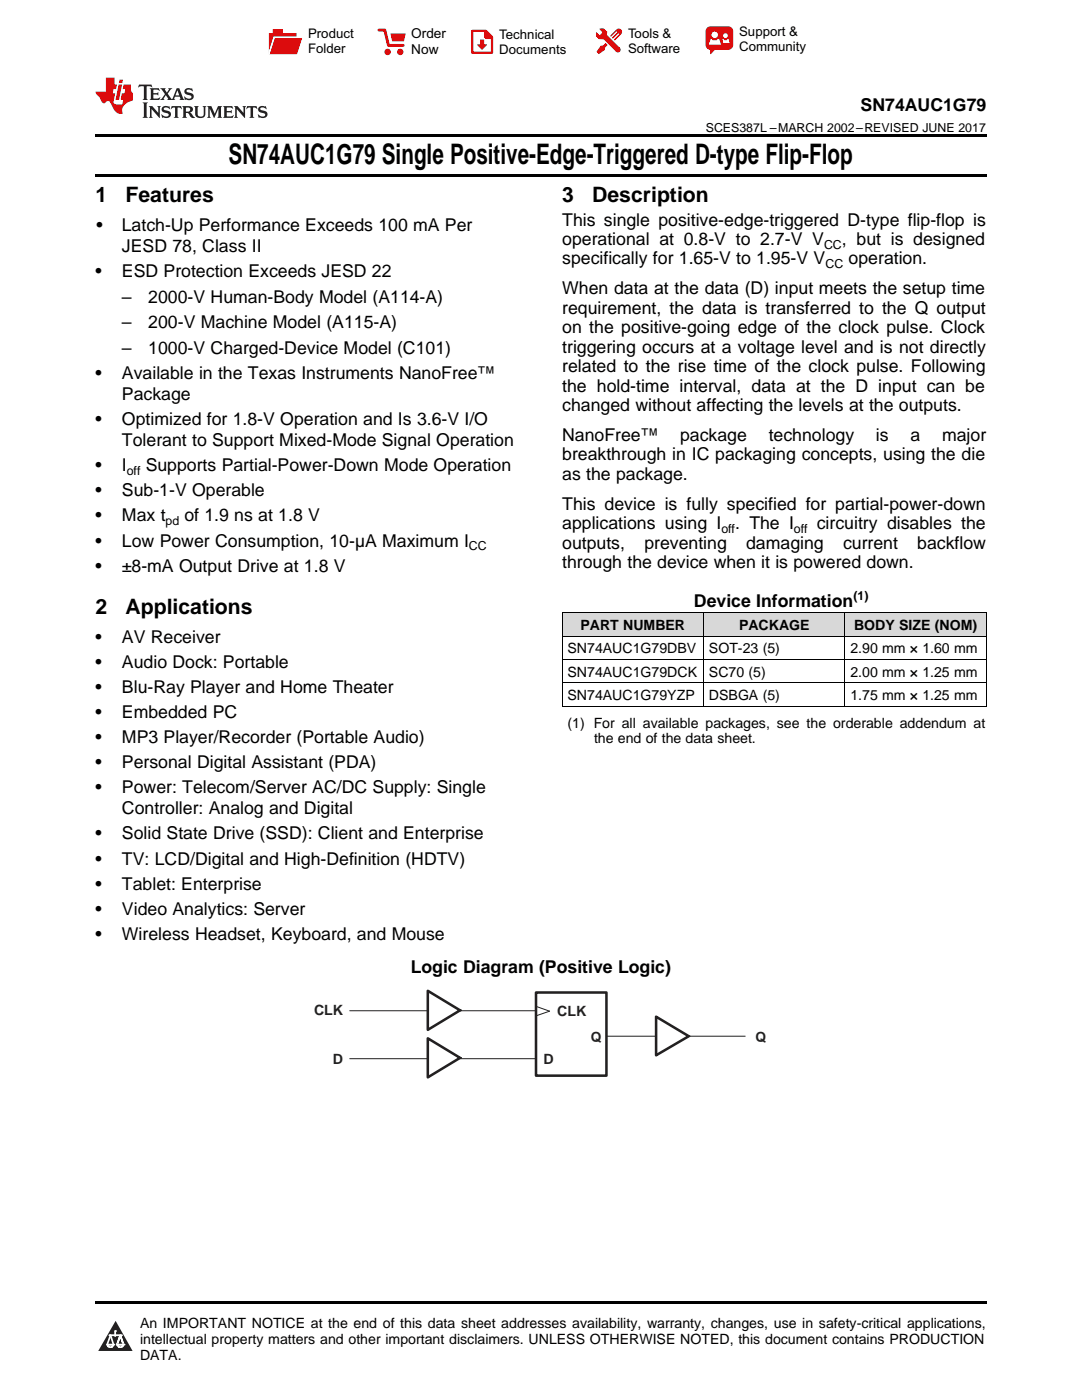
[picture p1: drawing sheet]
<svg xmlns="http://www.w3.org/2000/svg" width="216mm" height="279mm" viewBox="0 0 216 279" stroke-linecap="round" stroke-linejoin="round" font-family="sans-serif">
<defs><g id="words">
<text font-size="5.6" x="45.6" y="32.8">SN74AUC1G79 Single Positive-Edge-Triggered D-type Flip-Flop</text>
<g font-size="4.2">
<text x="19" y="40.4">1</text>
<text x="25" y="40.4">Features</text>
<text x="112.2" y="40.4">3</text>
<text x="118.2" y="40.4">Description</text>
<text x="19" y="122.5">2</text>
<text x="25" y="122.5">Applications</text>
</g>
<g font-size="3.5">
<text x="171.7" y="22.2">SN74AUC1G79</text>
<text x="19.2" y="46.1">•</text>
<text x="24.3" y="46.1">Latch-Up Performance Exceeds 100 mA Per</text>
<text x="112.2" y="45">This single positive-edge-triggered D-type flip-flop is</text>
<text x="24.3" y="50.3">JESD 78, Class II</text>
<text x="112.2" y="48.9">operational at 0.8-V to 2.7-V V</text>
<text x="112.2" y="52.8">specifically for 1.65-V to 1.95-V V</text>
<text x="168" y="48.9">, but is designed</text>
<text x="169.3" y="52.8">operation.</text>
<text x="19" y="55.3">•</text>
<text x="24.3" y="55.3">ESD Protection Exceeds JESD 22</text>
<text x="112.2" y="58.7">When data at the data (D) input meets the setup time</text>
<text x="24.3" y="60.4">–</text>
<text x="24.3" y="65.5">–</text>
<text x="29.6" y="60.4">2000-V Human-Body Model (A114-A)</text>
<text x="29.6" y="65.5">200-V Machine Model (A115-A)</text>
<text x="112.2" y="62.6">requirement, the data is transferred to the Q output</text>
<text x="24.3" y="70.6">–</text>
<text x="29.6" y="70.6">1000-V Charged-Device Model (C101)</text>
<text x="112.2" y="66.5">on the positive-going edge of the clock pulse. Clock</text>
<text x="112.2" y="70.4">triggering occurs at a voltage level and is not directly</text>
<text x="19" y="75.6">•</text>
<text x="24.3" y="75.6">Available in the Texas Instruments NanoFree™</text>
<text x="112.2" y="74.3">related to the rise time of the clock pulse. Following</text>
<text x="24.3" y="79.8">Package</text>
<text x="112.2" y="78.1">the hold-time interval, data at the D input can be</text>
<text x="112.2" y="82">changed without affecting the levels at the outputs.</text>
<text x="19" y="84.8">•</text>
<text x="24.3" y="84.8">Optimized for 1.8-V Operation and Is 3.6-V I/O</text>
<text x="24.3" y="89">Tolerant to Support Mixed-Mode Signal Operation</text>
<text x="112.2" y="88">NanoFree™</text>
<text x="135.7" y="88">package</text>
<text x="153.4" y="88">technology</text>
<text x="174.8" y="88">is</text>
<text x="181.7" y="88">a</text>
<text x="188" y="88">major</text>
<text x="19" y="94.1">•</text>
<text x="24.3" y="94.1">I</text>
<text x="29.1" y="94.1">Supports Partial-Power-Down Mode Operation</text>
<text x="112.2" y="91.9">breakthrough in IC packaging concepts, using the die</text>
<text x="112.2" y="95.7">as the package.</text>
<text x="19" y="99.1">•</text>
<text x="24.3" y="99.1">Sub-1-V Operable</text>
<text x="112.2" y="101.7">This device is fully specified for partial-power-down</text>
<text x="19" y="104.1">•</text>
<text x="24.3" y="104.1">Max t</text>
<text x="36.8" y="104.1">of 1.9 ns at 1.8 V</text>
<text x="112.2" y="105.6">applications using I</text>
<text x="146.7" y="105.6">. The I</text>
<text x="163" y="105.6">circuitry disables the</text>
<text x="19" y="109.1">•</text>
<text x="24.3" y="109.1">Low Power Consumption, 10-µA Maximum I</text>
<text x="112.2" y="109.5">outputs,</text>
<text x="112.2" y="113.3">through the device when it is powered down.</text>
<text x="128.6" y="109.5">preventing</text>
<text x="148.9" y="109.5">damaging</text>
<text x="168.2" y="109.5">current</text>
<text x="183" y="109.5">backflow</text>
<text x="19" y="114.1">•</text>
<text x="24.3" y="114.1">±8-mA Output Drive at 1.8 V</text>
<text x="138.5" y="121.1">Device Information</text>
<text x="19" y="128.2">•</text>
<text x="24.3" y="128.2">AV Receiver</text>
<text x="19" y="133.2">•</text>
<text x="24.3" y="133.2">Audio Dock: Portable</text>
<text x="19" y="138.3">•</text>
<text x="19" y="143.3">•</text>
<text x="24.3" y="138.3">Blu-Ray Player and Home Theater</text>
<text x="24.3" y="143.3">Embedded PC</text>
<text x="19" y="148.3">•</text>
<text x="24.3" y="148.3">MP3 Player/Recorder (Portable Audio)</text>
<text x="19" y="153.3">•</text>
<text x="24.3" y="153.3">Personal Digital Assistant (PDA)</text>
<text x="19" y="158.3">•</text>
<text x="24.3" y="158.3">Power: Telecom/Server AC/DC Supply: Single</text>
<text x="19" y="167.5">•</text>
<text x="24.3" y="162.5">Controller: Analog and Digital</text>
<text x="24.3" y="167.5">Solid State Drive (SSD): Client and Enterprise</text>
<text x="19" y="172.5">•</text>
<text x="24.3" y="172.5">TV: LCD/Digital and High-Definition (HDTV)</text>
<text x="19" y="177.6">•</text>
<text x="24.3" y="177.6">Tablet: Enterprise</text>
<text x="19" y="182.6">•</text>
<text x="24.3" y="182.6">Video Analytics: Server</text>
<text x="19" y="187.6">•</text>
<text x="24.3" y="187.6">Wireless Headset, Keyboard, and Mouse</text>
<text x="82" y="194.3">Logic Diagram (Positive Logic)</text>
</g>
<g font-size="2.8">
<text x="115.8" y="125.7">PART NUMBER</text>
<text x="147.5" y="125.7">PACKAGE</text>
<text x="170.4" y="125.7">BODY SIZE (NOM)</text>
<text x="113.2" y="130.4">SN74AUC1G79DBV</text>
<text x="141.5" y="130.4">SOT-23 (5)</text>
<text x="169.7" y="130.4">2.90 mm × 1.60 mm</text>
<text x="113.2" y="135">SN74AUC1G79DCK</text>
<text x="141.5" y="135">SC70 (5)</text>
<text x="169.7" y="135">2.00 mm × 1.25 mm</text>
<text x="113.2" y="139.7">SN74AUC1G79YZP</text>
<text x="141.5" y="139.7">DSBGA (5)</text>
<text x="169.7" y="139.7">1.75 mm × 1.25 mm</text>
<text x="113.2" y="145.2">(1) For all available packages, see the orderable addendum at</text>
<text x="118.5" y="148.4">the end of the data sheet.</text>
<text x="27.9" y="265">An IMPORTANT NOTICE at the end of this data sheet addresses availability, warranty, changes, use in safety-critical applications,</text>
<text x="27.9" y="268.2">intellectual property matters and other important disclaimers. UNLESS OTHERWISE NOTED, this document contains PRODUCTION</text>
<text x="27.9" y="271.4">DATA.</text>
</g>
<g font-size="2.8" fill="#231f20">
<text x="62.7" y="202.6">CLK</text>
<text x="111.2" y="202.8">CLK</text>
<text x="117.9" y="208">Q</text>
<text x="150.7" y="208">Q</text>
<text x="66.4" y="212.4">D</text>
<text x="108.5" y="212.3">D</text>
</g>
<g font-size="2.7">
<text x="82.1" y="7.7">Order</text>
<text x="82.1" y="10.7">Now</text>
</g>
<g font-size="2.6">
<text x="61.5" y="7.6">Product</text>
<text x="61.5" y="10.6">Folder</text>
<text x="99.6" y="7.8">Technical</text>
<text x="99.6" y="10.8">Documents</text>
<text x="125.3" y="7.6">Tools &amp;</text>
<text x="125.3" y="10.6">Software</text>
<text x="147.5" y="7.2">Support &amp;</text>
<text x="147.5" y="10.2">Community</text>
</g>
<g font-size="2.5">
<text x="140.8" y="26.3">SCES387L –MARCH 2002–REVISED JUNE 2017</text>
<text x="164.4" y="49.6">CC</text>
<text x="164.7" y="53.5">CC</text>
<text x="25.3" y="94.8">off</text>
<text x="33" y="104.8">pd</text>
<text x="143.9" y="106.3">off</text>
<text x="158.4" y="106.3">off</text>
<text x="93.6" y="109.8">CC</text>
<text x="170.3" y="119.7">(1)</text>
</g>
</g></defs>
<g fill="#d8d8d8">
<path d="M112.2 122.3h28.2v4.7h-28.2z"/>
<path d="M140.4 122.3h28.2v4.7h-28.2z"/>
<path d="M168.6 122.3h28.2v4.7h-28.2z"/>
</g>
<path d="M23.1 263.6l3.4 6h-6.9z" fill="#231f20"/>
<path d="M21.4 268.3h1.2l-.3 .6h-.3a.55 .55 0 0 1-.6-.6z" fill-rule="evenodd" fill="#fff"/>
<path d="M21.4 268.3h1.2l-.3 .6h-.3a.55 .55 0 0 1-.6-.6z" fill="none" stroke="#231f20" stroke-width=".34"/>
<path d="M21.4 268.3l1.2 .1-.3 .5h-.5z" fill="none" stroke="#fff" stroke-width=".34"/>
<path d="M23 266.6h.1" fill="none" stroke="#fff" stroke-width=".34"/>
<path d="M23 265.6v1z" fill="#fff"/>
<path d="M23 265.6v1z" fill="none" stroke="#fff" stroke-width=".34"/>
<circle cx="23" cy="265.6" r=".17" fill="#fff"/>
<path d="M21.9 266.5h.1" fill="none" stroke="#fff" stroke-width=".34"/>
<path d="M21.9 266.5h2.3z" fill="#fff"/>
<path d="M21.9 266.5h2.3z" fill="none" stroke="#fff" stroke-width=".34"/>
<circle cx="24.2" cy="266.5" r=".17" fill="#fff"/>
<path d="M23.3 268.3h.1" fill="none" stroke="#fff" stroke-width=".34"/>
<path d="M24 266.5l-.7 1.8z" fill="#fff"/>
<path d="M24 266.5l-.7 1.8z" fill="none" stroke="#fff" stroke-width=".34"/>
<path d="M24 266.5l.7 1.8z" fill="#fff"/>
<path d="M24 266.5l.7 1.8z" fill="none" stroke="#fff" stroke-width=".34"/>
<path d="M24.6 268.3h.1" fill="none" stroke="#fff" stroke-width=".34"/>
<circle cx="21.4" cy="268.3" r=".17" fill="#fff"/>
<path d="M22.1 266.5l-.7 1.8z" fill="#fff"/>
<path d="M22.1 266.5l-.7 1.8z" fill="none" stroke="#fff" stroke-width=".34"/>
<path d="M22.1 266.5l.5 1.8z" fill="#fff"/>
<path d="M22.1 266.5l.5 1.8z" fill="none" stroke="#fff" stroke-width=".34"/>
<circle cx="22.6" cy="268.3" r=".17" fill="#fff"/>
<path d="M23.4 268.3h1.3a.65 .65 0 0 1-.7 .6 .65 .65 0 0 1-.6-.6z" fill-rule="evenodd" fill="#fff"/>
<path d="M23.4 268.3h1.3a.65 .65 0 0 1-.7 .6 .65 .65 0 0 1-.6-.6z" fill="none" stroke="#231f20" stroke-width=".34"/>
<path d="M23.4 268.3h1.3l-.4 .6h-.6z" fill="none" stroke="#fff" stroke-width=".34"/>
<path d="M23.3 268.3h.1" fill="none" stroke="#fff" stroke-width=".34"/>
<circle cx="24.7" cy="268.3" r=".17" fill="#fff"/>
<path d="M19 259.7h177.8v.5h-177.8z" fill="#000"/>
<path d="M107 198.1h14v16.6h-14z" fill="#fff"/>
<path d="M107 198.1h14v16.6h-14z" fill="none" stroke="#231f20" stroke-width=".51"/>
<path d="M69.8 201.7h37M69.8 211.3h37.2M107 200.9l2.7 .9-2.7 .9M121 206.8h27.7" fill="none" stroke="#231f20" stroke-width=".2"/>
<path d="M130.9 202.9l6.5 3.9-6.5 3.8z" fill="#fff"/>
<path d="M130.9 202.9l6.5 3.9-6.5 3.8z" fill="none" stroke="#231f20" stroke-width=".51"/>
<circle cx="137.4" cy="206.8" r=".17" fill="#231f20"/>
<path d="M85.4 197.7l6.4 3.9-6.4 3.9z" fill="#fff"/>
<path d="M85.4 197.7l6.4 3.9-6.4 3.9z" fill="none" stroke="#231f20" stroke-width=".51"/>
<circle cx="91.8" cy="201.6" r=".17" fill="#231f20"/>
<path d="M85.4 207.2l6.4 3.9-6.4 3.9z" fill="#fff"/>
<path d="M85.4 207.2l6.4 3.9-6.4 3.9z" fill="none" stroke="#231f20" stroke-width=".51"/>
<circle cx="91.8" cy="211.1" r=".17" fill="#231f20"/>
<path d="M112.2 136.3h84.6M112.2 131.6h84.6M112.2 126.9h84.6M112.2 122.3h84.6M112.2 122.3v18.7M140.4 122.3v18.7M168.6 122.3v18.7M196.8 122.3v18.7M112.2 140.9h84.6" fill="none" stroke="#000" stroke-width=".2"/>
<path d="M19 34.8h177.8v.5h-177.8zM19 26.8h177.8v.6h-177.8zM112.2 140.9l.1 .1zM168.5 140.9l.1 .1zM196.7 140.9l.1 .1z" fill="#000"/>
<path d="M27.7 16.9l-.1 .6 .6-.3h.5v.2v2.2l-.2 .4h1l-.2-.4v-2.2v-.2h.5l.6 .3-.2-.6zM29.9 17.6l.2 .4v1.6l-.2 .4h1.9l.1-.6a1.09 1.09 0 0 1-1.3 .1v-.6h.6l.4 .2v-.7l-.2 .2h-.8v-.6l.2-.1a1.01 1.01 0 0 1 1 .3l-.1-.6zM32 17.6l.9 1.2-1 1.2h.9l-.2-.3 .5-.7 .5 .7-.3 .3h1.7l-.2-.3 .1-.4h1l.1 .4-.2 .3h1l-.3-.4-.7-2h-.5l-1 2.2-.8-1.1 .9-1.1h-.9l.2 .2-.4 .7-.4-.7 .2-.2zM35.4 18l.4 1h-.8zM37 17.7a.66 .66 0 0 0-.2 .8 .66 .66 0 0 0 .6 .4l.7 .2 .1 .2a.8 .8 0 0 1-.7 .4 .8 .8 0 0 1-.7-.5l.1 .8 .2-.2a.94 .94 0 0 0 1.1 .1 .94 .94 0 0 0 .4-.9 1.48 1.48 0 0 0-1.3-.6v-.4a1.1 1.1 0 0 1 1.2 .2l-.2-.6-.2 .1-.5-.1zM28.5 20.4l.2 .4v2.3l-.2 .4h1l-.2-.4v-2.3l.2-.4zM29.7 21.2l.2 .4v1.5l-.2 .4h.8l-.3-.4 .1-1.3 1.6 1.8v-2l.2-.4h-.7l.2 .2v1.1l-1.2-1.3zM32.5 21.3a.66 .66 0 0 0-.2 .8 .66 .66 0 0 0 .6 .4l.6 .2 .2 .2a.8 .8 0 0 1-.8 .4 .8 .8 0 0 1-.7-.5l.2 .7 .2-.1a.94 .94 0 0 0 1 .1 .94 .94 0 0 0 .5-1 1.47 1.47 0 0 0-1.3-.6l-.1-.3a1.1 1.1 0 0 1 1.3 .2l-.2-.6-.2 .1-.5-.2zM34.3 21.2l-.2 .6a.64 .64 0 0 1 .8-.3v1.6l-.2 .4h1l-.3-.4 .1-1.6a.66 .66 0 0 1 .8 .3l-.2-.6zM36.3 21.2l.3 .4v1.5l-.3 .4h1l-.2-.2v-.7h.5l.1 .1a.8 .8 0 0 0 1.2 .7l-1-1a.62 .62 0 0 0 .6-.5 .62 .62 0 0 0-.6-.7zM37.1 21.5h.1a.48 .48 0 0 1 .6 0 .48 .48 0 0 1 .1 .6l-.2 .1-.6 .1zM38.7 21.2l.2 .2a2.29 2.29 0 0 0 .4 2 1.05 1.05 0 0 0 1.7-.7v-1.3l.2-.2h-.8l.2 .4v1.1a.61 .61 0 0 1-.6 .6 .61 .61 0 0 1-.6-.6v-1.1l.3-.4zM41.3 21.2l.3 .4v1.5l-.3 .4h.8l-.2-.4v-1.4l.8 1.9 .9-1.9v1.4l-.2 .4h.9l-.2-.4v-1.5l.2-.4h-.8l-.7 1.5-.6-1.5zM44.5 21.2l.2 .4v1.5l-.2 .4h1.9l.2-.6a1.1 1.1 0 0 1-1.4 .2v-.7h.6l.4 .2v-.6l-.2 .1-.8 .1v-.6l.2-.1a1.02 1.02 0 0 1 1.1 .2l-.2-.5zM46.7 21.2l.2 .4v1.5l-.2 .4h.8l-.3-.4 .1-1.3 1.6 1.8v-2l.2-.4h-.7l.2 .2v1.1l-1.2-1.3zM49.3 21.2l-.1 .6a.64 .64 0 0 1 .8-.3v1.6l-.3 .4h1l-.2-.4v-1.6a.66 .66 0 0 1 .8 .3l-.1-.6zM51.7 21.3a.66 .66 0 0 0-.2 .7 .66 .66 0 0 0 .7 .5l.6 .2 .1 .2a.8 .8 0 0 1-.7 .4 .8 .8 0 0 1-.7-.5l.1 .7 .2-.1a.94 .94 0 0 0 1.1 .1 .94 .94 0 0 0 .4-1 1.48 1.48 0 0 0-1.2-.6l-.1-.3a1.1 1.1 0 0 1 1.2 .2l-.2-.6-.1 .1-.6-.2z" fill="#231f20"/>
<path d="M21.1 15.5v2.8h-2v.4l.9 .9a.96 .96 0 0 0 1 1 .59 .59 0 0 1 .5-.4 .59 .59 0 0 1 .5 .3l.4 .8a1.61 1.61 0 0 0 2.1 1.3 1.63 1.63 0 0 1 1.1-2.2l.9-.3v-1.5a1.6 1.6 0 0 1-.4-1.7h-1.4l-.2 .9h.5l-.2 .8h-.5l-.2 1v.3h.5l-.2 .9h-.7a.74 .74 0 0 1-1-.6l.3-1.6h-.5l.2-.8h.5l.1-.9h-.4v-1.4zM23.7 16.9l-.7 3h.8l.6-3zM23.8 15.9l-.1 .7h.7l.2-.7z" fill="#ee1d23"/>
<g fill="#d60000">
<path d="M54.4 5.8h2v.8h2.8v4.2h-5.5v-4.2h.7z" fill-rule="evenodd"/>
<path d="M54.7 7.5h5.6l-1 3.3h-5.6z" fill-rule="evenodd"/>
</g>
<path d="M54.6 7.4h5.8l-.1 .1h-5.5l-1.1 3.3z" fill-rule="evenodd" fill="#fff"/>
<path d="M54.6 7.4h5.8l-.1 .1h-5.5l-1.1 3.3z" fill="none" stroke="#fff" stroke-width=".2"/>
<path d="M75.6 6h1.2l.7 3.1h3" fill="none" stroke="#d60000" stroke-width=".56"/>
<g fill="#d60000">
<path d="M77.9 6.7h3.1l-.4 1.5h-2.3z" fill-rule="evenodd"/>
<circle cx="77.3" cy="10.4" r=".64"/>
<circle cx="79.9" cy="10.4" r=".64"/>
</g>
<path d="M94.2 6.2h2.7l1.3 1.2v3.1h-4z" fill="none" stroke="#d60000" stroke-width=".44"/>
<g fill="#d60000">
<path d="M95.8 7.9h.8v1h.6l-1 1.1-1-1v-.1h.6z" fill-rule="evenodd"/>
<path d="M96.6 6.2h.3l1.3 1.2v.4h-1.3l-.3-.4z" fill-rule="evenodd"/>
<path d="M119.6 5.7h.9l.6 .6 .1 .7 2.5 2.5-.8 .8-2.3-2.3-1.1-.2-.6-.6v-.8l.7 .6 .5-.4v-.2l-.4-.5z" fill-rule="evenodd"/>
<path d="M119.9 9.1h.4l.5-.5 .4 .4-.5 .5v.4l-1.2 .9-.5-.5z" fill-rule="evenodd"/>
<path d="M123 5.9a.67 .67 0 0 1 .9 0 .67 .67 0 0 1 0 .9z" fill-rule="evenodd"/>
<path d="M123 5.9l.9 .9-1.2 1.2h-.2l.1-.2 .9-.9 .1-.2h-.3l-.9 1h-.2v-.2l.9-1 .1-.2h-.3l-.9 1h-.2v-.2z" fill-rule="evenodd"/>
<circle cx="123.3" cy="9.9" r=".54"/>
</g>
<path d="M121.1 6.3l-.1 .7" fill="none" stroke="#d60000" stroke-width=".2"/>
<g fill="#d60000">
<path d="M141.1 5.5l.6-.2h3.6a.95 .95 0 0 1 1 .9v2.8a.95 .95 0 0 1-1 .9h-3.6a.95 .95 0 0 1-.9-.9v-2.8z" fill-rule="evenodd"/>
<path d="M141.7 9.9h.9l-.7 .9h-.2z" fill-rule="evenodd"/>
</g>
<g fill="#fff">
<path d="M144.3 8.6h1.3z"/>
<path d="M141.8 7.8h.3l.1 .2h.8l.2-.2h.3l.4 1.1h-2.5z" fill-rule="evenodd"/>
<path d="M144.2 7.8h.2l.2 .2h.4l.2-.2h.2l.2 .8h-1.3z" fill-rule="evenodd"/>
<circle cx="142.6" cy="6.9" r=".65"/>
<circle cx="144.8" cy="7.1" r=".48"/>
</g>
<use href="#words"/>
</svg>
